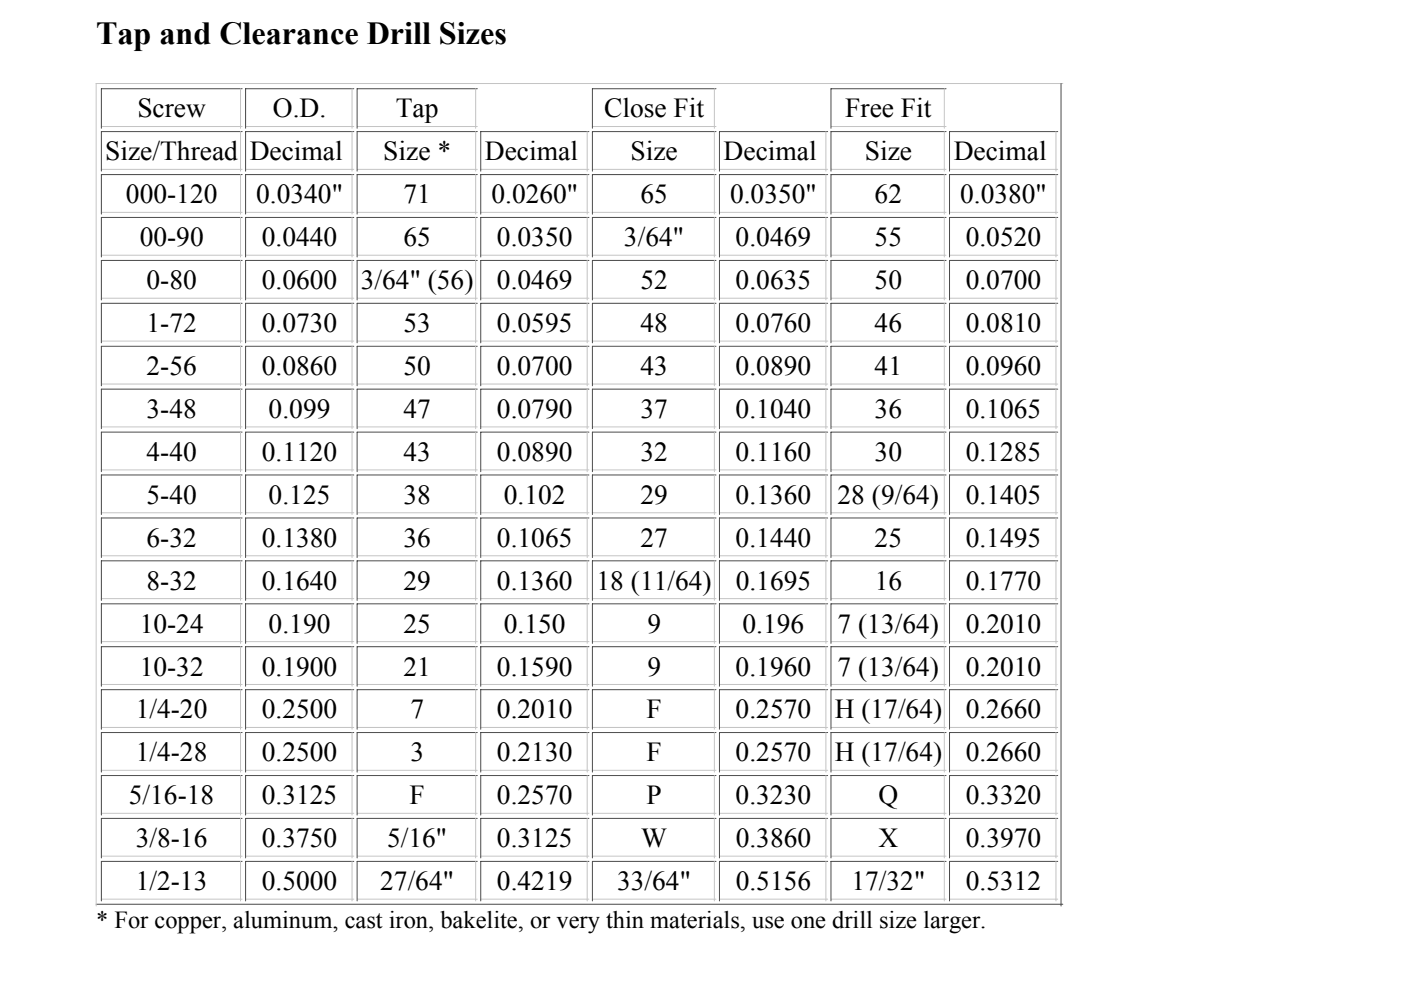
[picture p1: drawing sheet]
<svg xmlns="http://www.w3.org/2000/svg" width="216mm" height="152mm" viewBox="0 0 216 152" stroke-linecap="round" stroke-linejoin="round" font-family="sans-serif">
<defs><g id="words">
<text font-size="5" x="14.8" y="6.7">Tap and Clearance Drill Sizes</text>
<g font-size="4.2">
<text x="21.2" y="18.1">Screw</text>
<text x="42.1" y="18.1">O.D.</text>
<text x="61" y="18.1">Tap</text>
<text x="93.1" y="18.1">Close Fit</text>
<text x="130.3" y="18.1">Free Fit</text>
<text x="16.2" y="24.7">Size/Thread Decimal</text>
<text x="59.1" y="24.7">Size *</text>
<text x="74.7" y="24.7">Decimal</text>
<text x="97.2" y="24.7">Size</text>
<text x="111.5" y="24.7">Decimal</text>
<text x="133.3" y="24.7">Size</text>
<text x="147" y="24.7">Decimal</text>
<text x="19.4" y="31.3">000-120</text>
<text x="39.5" y="31.3">0.0340&quot;</text>
<text x="62.2" y="31.3">71</text>
<text x="75.7" y="31.3">0.0260&quot;</text>
<text x="98.7" y="31.3">65</text>
<text x="112.5" y="31.3">0.0350&quot;</text>
<text x="134.8" y="31.3">62</text>
<text x="148" y="31.3">0.0380&quot;</text>
<text x="21.5" y="38">00-90</text>
<text x="40.3" y="38">0.0440</text>
<text x="62.2" y="38">65</text>
<text x="76.6" y="38">0.0350</text>
<text x="96.2" y="38">3/64&quot;</text>
<text x="113.4" y="38">0.0469</text>
<text x="134.8" y="38">55</text>
<text x="148.8" y="38">0.0520</text>
<text x="22.6" y="44.6">0-80</text>
<text x="40.3" y="44.6">0.0600</text>
<text x="55.6" y="44.6">3/64&quot; (56)</text>
<text x="76.6" y="44.6">0.0469</text>
<text x="98.7" y="44.6">52</text>
<text x="113.4" y="44.6">0.0635</text>
<text x="134.8" y="44.6">50</text>
<text x="148.8" y="44.6">0.0700</text>
<text x="22.6" y="51.2">1-72</text>
<text x="40.3" y="51.2">0.0730</text>
<text x="62.2" y="51.2">53</text>
<text x="76.6" y="51.2">0.0595</text>
<text x="98.7" y="51.2">48</text>
<text x="113.4" y="51.2">0.0760</text>
<text x="134.8" y="51.2">46</text>
<text x="148.8" y="51.2">0.0810</text>
<text x="22.6" y="57.8">2-56</text>
<text x="40.3" y="57.8">0.0860</text>
<text x="62.2" y="57.8">50</text>
<text x="76.6" y="57.8">0.0700</text>
<text x="98.7" y="57.8">43</text>
<text x="113.4" y="57.8">0.0890</text>
<text x="134.8" y="57.8">41</text>
<text x="148.8" y="57.8">0.0960</text>
<text x="22.6" y="64.4">3-48</text>
<text x="41.4" y="64.4">0.099</text>
<text x="62.2" y="64.4">47</text>
<text x="76.6" y="64.4">0.0790</text>
<text x="98.7" y="64.4">37</text>
<text x="113.4" y="64.4">0.1040</text>
<text x="134.8" y="64.4">36</text>
<text x="148.8" y="64.4">0.1065</text>
<text x="22.6" y="71">4-40</text>
<text x="40.3" y="71">0.1120</text>
<text x="62.2" y="71">43</text>
<text x="76.6" y="71">0.0890</text>
<text x="98.7" y="71">32</text>
<text x="113.4" y="71">0.1160</text>
<text x="134.8" y="71">30</text>
<text x="148.8" y="71">0.1285</text>
<text x="22.6" y="77.6">5-40</text>
<text x="41.4" y="77.6">0.125</text>
<text x="62.2" y="77.6">38</text>
<text x="77.6" y="77.6">0.102</text>
<text x="98.7" y="77.6">29</text>
<text x="113.4" y="77.6">0.1360</text>
<text x="129.1" y="77.6">28 (9/64)</text>
<text x="148.8" y="77.6">0.1405</text>
<text x="22.6" y="84.2">6-32</text>
<text x="40.3" y="84.2">0.1380</text>
<text x="62.2" y="84.2">36</text>
<text x="76.6" y="84.2">0.1065</text>
<text x="98.7" y="84.2">27</text>
<text x="113.4" y="84.2">0.1440</text>
<text x="134.8" y="84.2">25</text>
<text x="148.8" y="84.2">0.1495</text>
<text x="22.6" y="90.9">8-32</text>
<text x="40.3" y="90.9">0.1640</text>
<text x="62.2" y="90.9">29</text>
<text x="76.6" y="90.9">0.1360</text>
<text x="91.9" y="90.9">18 (11/64)</text>
<text x="113.4" y="90.9">0.1695</text>
<text x="134.8" y="90.9">16</text>
<text x="148.8" y="90.9">0.1770</text>
<text x="21.5" y="97.5">10-24</text>
<text x="41.4" y="97.5">0.190</text>
<text x="62.2" y="97.5">25</text>
<text x="77.6" y="97.5">0.150</text>
<text x="99.8" y="97.5">9</text>
<text x="114.4" y="97.5">0.196</text>
<text x="129.1" y="97.5">7 (13/64)</text>
<text x="148.8" y="97.5">0.2010</text>
<text x="21.5" y="104.1">10-32</text>
<text x="40.3" y="104.1">0.1900</text>
<text x="62.2" y="104.1">21</text>
<text x="76.6" y="104.1">0.1590</text>
<text x="99.8" y="104.1">9</text>
<text x="113.4" y="104.1">0.1960</text>
<text x="129.1" y="104.1">7 (13/64)</text>
<text x="148.8" y="104.1">0.2010</text>
<text x="20.9" y="110.7">1/4-20</text>
<text x="40.3" y="110.7">0.2500</text>
<text x="63.2" y="110.7">7</text>
<text x="76.6" y="110.7">0.2010</text>
<text x="99.6" y="110.7">F</text>
<text x="113.4" y="110.7">0.2570</text>
<text x="128.6" y="110.7">H (17/64)</text>
<text x="148.8" y="110.7">0.2660</text>
<text x="20.9" y="117.3">1/4-28</text>
<text x="40.3" y="117.3">0.2500</text>
<text x="63.2" y="117.3">3</text>
<text x="76.6" y="117.3">0.2130</text>
<text x="99.6" y="117.3">F</text>
<text x="113.4" y="117.3">0.2570</text>
<text x="128.6" y="117.3">H (17/64)</text>
<text x="148.8" y="117.3">0.2660</text>
<text x="19.9" y="123.9">5/16-18</text>
<text x="40.3" y="123.9">0.3125</text>
<text x="63.1" y="123.9">F</text>
<text x="76.6" y="123.9">0.2570</text>
<text x="99.6" y="123.9">P</text>
<text x="113.4" y="123.9">0.3230</text>
<text x="135.4" y="123.9">Q</text>
<text x="148.8" y="123.9">0.3320</text>
<text x="20.9" y="130.6">3/8-16</text>
<text x="40.3" y="130.6">0.3750</text>
<text x="59.6" y="130.6">5/16&quot;</text>
<text x="76.6" y="130.6">0.3125</text>
<text x="98.8" y="130.6">W</text>
<text x="113.4" y="130.6">0.3860</text>
<text x="135.4" y="130.6">X</text>
<text x="148.8" y="130.6">0.3970</text>
<text x="20.9" y="137.2">1/2-13</text>
<text x="40.3" y="137.2">0.5000</text>
<text x="58.6" y="137.2">27/64&quot;</text>
<text x="76.6" y="137.2">0.4219</text>
<text x="95.1" y="137.2">33/64&quot;</text>
<text x="113.4" y="137.2">0.5156</text>
<text x="131.2" y="137.2">17/32&quot;</text>
<text x="148.8" y="137.2">0.5312</text>
</g>
<text font-size="3.8" x="14.8" y="143.1">* For copper, aluminum, cast iron, bakelite, or very thin materials, use one drill size larger.</text>
</g></defs>
<g fill="none" stroke="#4a4a4a" stroke-width=".15">
<path d="M37.3 13.7h-21.7v6.1M54.5 13.7h-16.7v6.1M73.6 13.7h-18.6v6.1M110.3 13.7h-19v6.1M145.8 13.7h-17.7v6.1M163.5 12.9v126.7M37.3 20.3h-21.7v6.1M37.3 26.9h-21.7v6.1M37.3 33.5h-21.7v6.1M54.5 20.3h-16.7v6.1M54.5 26.9h-16.7v6.1M54.5 33.5h-16.7v6.1"/>
<path d="M73.6 20.3h-18.6v6.1M73.6 26.9h-18.6v6.1M73.6 33.5h-18.6v6.1M90.8 20.3h-16.7v6.1M90.8 26.9h-16.7v6.1M90.8 33.5h-16.7v6.1M110.3 20.3h-19v6.1M110.3 26.9h-19v6.1M110.3 33.5h-19v6.1M127.6 20.3h-16.7v6.1M127.6 26.9h-16.7v6.1M127.6 33.5h-16.7v6.1"/>
<path d="M145.8 20.3h-17.7v6.1M145.8 26.9h-17.7v6.1M145.8 33.5h-17.7v6.1M163 20.3h-16.7v6.1M163 26.9h-16.7v6.1M163 33.5h-16.7v6.1M37.3 40.1h-21.7v6.1M37.3 46.7h-21.7v6.1M37.3 53.4h-21.7v6.1M37.3 60h-21.7v6.1M54.5 40.1h-16.7v6.1M54.5 46.7h-16.7v6.1"/>
<path d="M54.5 53.4h-16.7v6.1M54.5 60h-16.7v6.1M73.6 40.1h-18.6v6.1M73.6 46.7h-18.6v6.1M73.6 53.4h-18.6v6.1M73.6 60h-18.6v6.1M90.8 40.1h-16.7v6.1M90.8 46.7h-16.7v6.1M90.8 53.4h-16.7v6.1M90.8 60h-16.7v6.1M110.3 40.1h-19v6.1M110.3 46.7h-19v6.1"/>
<path d="M110.3 53.4h-19v6.1M110.3 60h-19v6.1M127.6 40.1h-16.7v6.1M127.6 46.7h-16.7v6.1M127.6 53.4h-16.7v6.1M127.6 60h-16.7v6.1M145.8 40.1h-17.7v6.1M145.8 46.7h-17.7v6.1M145.8 53.4h-17.7v6.1M145.8 60h-17.7v6.1M163 40.1h-16.7v6.1M163 46.7h-16.7v6.1"/>
<path d="M163 53.4h-16.7v6.1M163 60h-16.7v6.1M37.3 66.6h-21.7v6.1M37.3 73.2h-21.7v6.1M37.3 79.8h-21.7v6.1M54.5 66.6h-16.7v6.1M54.5 73.2h-16.7v6.1M54.5 79.8h-16.7v6.1M73.6 66.6h-18.6v6.1M73.6 73.2h-18.6v6.1M73.6 79.8h-18.6v6.1M90.8 66.6h-16.7v6.1"/>
<path d="M90.8 73.2h-16.7v6.1M90.8 79.8h-16.7v6.1M110.3 66.6h-19v6.1M110.3 73.2h-19v6.1M110.3 79.8h-19v6.1M127.6 66.6h-16.7v6.1M127.6 73.2h-16.7v6.1M127.6 79.8h-16.7v6.1M145.8 66.6h-17.7v6.1M145.8 73.2h-17.7v6.1M145.8 79.8h-17.7v6.1M163 66.6h-16.7v6.1"/>
<path d="M163 73.2h-16.7v6.1M163 79.8h-16.7v6.1M37.3 86.4h-21.7v6.1M37.3 93h-21.7v6.1M37.3 99.7h-21.7v6M54.5 86.4h-16.7v6.1M54.5 93h-16.7v6.1M54.5 99.7h-16.7v6M73.6 86.4h-18.6v6.1M73.6 93h-18.6v6.1M73.6 99.7h-18.6v6M90.8 86.4h-16.7v6.1"/>
<path d="M90.8 93h-16.7v6.1M90.8 99.7h-16.7v6M110.3 86.4h-19v6.1M110.3 93h-19v6.1M110.3 99.7h-19v6M127.6 86.4h-16.7v6.1M127.6 93h-16.7v6.1M127.6 99.7h-16.7v6M145.8 86.4h-17.7v6.1M145.8 93h-17.7v6.1M145.8 99.7h-17.7v6M163 86.4h-16.7v6.1"/>
<path d="M163 93h-16.7v6.1M163 99.7h-16.7v6M37.3 106.3h-21.7v6.1M37.3 112.9h-21.7v6.1M37.3 119.5h-21.7v6.1M54.5 106.3h-16.7v6.1M54.5 112.9h-16.7v6.1M54.5 119.5h-16.7v6.1M73.6 106.3h-18.6v6.1M73.6 112.9h-18.6v6.1M73.6 119.5h-18.6v6.1M90.8 106.3h-16.7v6.1"/>
<path d="M90.8 112.9h-16.7v6.1M90.8 119.5h-16.7v6.1M110.3 106.3h-19v6.1M110.3 112.9h-19v6.1M110.3 119.5h-19v6.1M127.6 106.3h-16.7v6.1M127.6 112.9h-16.7v6.1M127.6 119.5h-16.7v6.1M145.8 106.3h-17.7v6.1M145.8 112.9h-17.7v6.1M145.8 119.5h-17.7v6.1M163 106.3h-16.7v6.1"/>
<path d="M163 112.9h-16.7v6.1M163 119.5h-16.7v6.1M14.8 139.3h149M37.3 126.1h-21.7v6.1M37.3 132.7h-21.7v6.1M54.5 126.1h-16.7v6.1M54.5 132.7h-16.7v6.1M73.6 126.1h-18.6v6.1M73.6 132.7h-18.6v6.1M90.8 126.1h-16.7v6.1M90.8 132.7h-16.7v6.1M110.3 126.1h-19v6.1"/>
<path d="M110.3 132.7h-19v6.1M127.6 126.1h-16.7v6.1M127.6 132.7h-16.7v6.1M145.8 126.1h-17.7v6.1M145.8 132.7h-17.7v6.1M163 126.1h-16.7v6.1M163 132.7h-16.7v6.1"/>
</g>
<g fill="none" stroke="#c4c4c4" stroke-width=".15">
<path d="M15.6 19.5h21.7M37.1 13.7v6.1M37.8 19.5h16.7M54.3 13.7v6.1M55 19.5h18.6M73.3 13.7v6.1M91.3 19.5h19M110.1 13.7v6.1M128.1 19.5h17.7M145.5 13.7v6.1M163.8 12.9h-149v126.7M15.6 26.1h21.7"/>
<path d="M15.6 32.7h21.7M15.6 39.3h21.7M37.1 20.3v6.1M37.1 26.9v6.1M37.1 33.5v6.1M37.8 26.1h16.7M37.8 32.7h16.7M37.8 39.3h16.7M54.3 20.3v6.1M54.3 26.9v6.1M54.3 33.5v6.1M55 26.1h18.6"/>
<path d="M55 32.7h18.6M55 39.3h18.6M73.3 20.3v6.1M73.3 26.9v6.1M73.3 33.5v6.1M74.1 26.1h16.7M74.1 32.7h16.7M74.1 39.3h16.7M90.5 20.3v6.1M90.5 26.9v6.1M90.5 33.5v6.1M91.3 26.1h19"/>
<path d="M91.3 32.7h19M91.3 39.3h19M110.1 20.3v6.1M110.1 26.9v6.1M110.1 33.5v6.1M110.9 26.1h16.7M110.9 32.7h16.7M110.9 39.3h16.7M127.3 20.3v6.1M127.3 26.9v6.1M127.3 33.5v6.1M128.1 26.1h17.7"/>
<path d="M128.1 32.7h17.7M128.1 39.3h17.7M145.5 20.3v6.1M145.5 26.9v6.1M145.5 33.5v6.1M146.3 26.1h16.7M146.3 32.7h16.7M146.3 39.3h16.7M162.7 20.3v6.1M162.7 26.9v6.1M162.7 33.5v6.1M15.6 46h21.7"/>
<path d="M15.6 52.6h21.7M15.6 59.2h21.7M37.1 40.1v6.1M37.1 46.7v6.1M37.1 53.4v6.1M37.1 60v6.1M37.8 46h16.7M37.8 52.6h16.7M37.8 59.2h16.7M54.3 40.1v6.1M54.3 46.7v6.1M54.3 53.4v6.1"/>
<path d="M54.3 60v6.1M55 46h18.6M55 52.6h18.6M55 59.2h18.6M73.3 40.1v6.1M73.3 46.7v6.1M73.3 53.4v6.1M73.3 60v6.1M74.1 46h16.7M74.1 52.6h16.7M74.1 59.2h16.7M90.5 40.1v6.1"/>
<path d="M90.5 46.7v6.1M90.5 53.4v6.1M90.5 60v6.1M91.3 46h19M91.3 52.6h19M91.3 59.2h19M110.1 40.1v6.1M110.1 46.7v6.1M110.1 53.4v6.1M110.1 60v6.1M110.9 46h16.7M110.9 52.6h16.7"/>
<path d="M110.9 59.2h16.7M127.3 40.1v6.1M127.3 46.7v6.1M127.3 53.4v6.1M127.3 60v6.1M128.1 46h17.7M128.1 52.6h17.7M128.1 59.2h17.7M145.5 40.1v6.1M145.5 46.7v6.1M145.5 53.4v6.1M145.5 60v6.1"/>
<path d="M146.3 46h16.7M146.3 52.6h16.7M146.3 59.2h16.7M162.7 40.1v6.1M162.7 46.7v6.1M162.7 53.4v6.1M162.7 60v6.1M15.6 65.8h21.7M15.6 72.4h21.7M15.6 79h21.7M37.1 66.6v6.1M37.1 73.2v6.1"/>
<path d="M37.1 79.8v6.1M37.8 65.8h16.7M37.8 72.4h16.7M37.8 79h16.7M54.3 66.6v6.1M54.3 73.2v6.1M54.3 79.8v6.1M55 65.8h18.6M55 72.4h18.6M55 79h18.6M73.3 66.6v6.1M73.3 73.2v6.1"/>
<path d="M73.3 79.8v6.1M74.1 65.8h16.7M74.1 72.4h16.7M74.1 79h16.7M90.5 66.6v6.1M90.5 73.2v6.1M90.5 79.8v6.1M91.3 65.8h19M91.3 72.4h19M91.3 79h19M110.1 66.6v6.1M110.1 73.2v6.1"/>
<path d="M110.1 79.8v6.1M110.9 65.8h16.7M110.9 72.4h16.7M110.9 79h16.7M127.3 66.6v6.1M127.3 73.2v6.1M127.3 79.8v6.1M128.1 65.8h17.7M128.1 72.4h17.7M128.1 79h17.7M145.5 66.6v6.1M145.5 73.2v6.1"/>
<path d="M145.5 79.8v6.1M146.3 65.8h16.7M146.3 72.4h16.7M146.3 79h16.7M162.7 66.6v6.1M162.7 73.2v6.1M162.7 79.8v6.1M15.6 85.6h21.7M15.6 92.2h21.7M15.6 98.9h21.7M37.1 86.4v6.1M37.1 93v6.1"/>
<path d="M37.1 99.7v6M37.8 85.6h16.7M37.8 92.2h16.7M37.8 98.9h16.7M54.3 86.4v6.1M54.3 93v6.1M54.3 99.7v6M55 85.6h18.6M55 92.2h18.6M55 98.9h18.6M73.3 86.4v6.1M73.3 93v6.1"/>
<path d="M73.3 99.7v6M74.1 85.6h16.7M74.1 92.2h16.7M74.1 98.9h16.7M90.5 86.4v6.1M90.5 93v6.1M90.5 99.7v6M91.3 85.6h19M91.3 92.2h19M91.3 98.9h19M110.1 86.4v6.1M110.1 93v6.1"/>
<path d="M110.1 99.7v6M110.9 85.6h16.7M110.9 92.2h16.7M110.9 98.9h16.7M127.3 86.4v6.1M127.3 93v6.1M127.3 99.7v6M128.1 85.6h17.7M128.1 92.2h17.7M128.1 98.9h17.7M145.5 86.4v6.1M145.5 93v6.1"/>
<path d="M145.5 99.7v6M146.3 85.6h16.7M146.3 92.2h16.7M146.3 98.9h16.7M162.7 86.4v6.1M162.7 93v6.1M162.7 99.7v6M15.6 105.5h21.7M15.6 112.1h21.7M15.6 118.7h21.7M37.1 106.3v6.1M37.1 112.9v6.1"/>
<path d="M37.1 119.5v6.1M37.8 105.5h16.7M37.8 112.1h16.7M37.8 118.7h16.7M54.3 106.3v6.1M54.3 112.9v6.1M54.3 119.5v6.1M55 105.5h18.6M55 112.1h18.6M55 118.7h18.6M73.3 106.3v6.1M73.3 112.9v6.1"/>
<path d="M73.3 119.5v6.1M74.1 105.5h16.7M74.1 112.1h16.7M74.1 118.7h16.7M90.5 106.3v6.1M90.5 112.9v6.1M90.5 119.5v6.1M91.3 105.5h19M91.3 112.1h19M91.3 118.7h19M110.1 106.3v6.1M110.1 112.9v6.1"/>
<path d="M110.1 119.5v6.1M110.9 105.5h16.7M110.9 112.1h16.7M110.9 118.7h16.7M127.3 106.3v6.1M127.3 112.9v6.1M127.3 119.5v6.1M128.1 105.5h17.7M128.1 112.1h17.7M128.1 118.7h17.7M145.5 106.3v6.1M145.5 112.9v6.1"/>
<path d="M145.5 119.5v6.1M146.3 105.5h16.7M146.3 112.1h16.7M146.3 118.7h16.7M162.7 106.3v6.1M162.7 112.9v6.1M162.7 119.5v6.1M15.6 125.3h21.7M15.6 131.9h21.7M15.6 138.6h21.7M37.1 126.1v6.1M37.1 132.7v6.1"/>
<path d="M37.8 125.3h16.7M37.8 131.9h16.7M37.8 138.6h16.7M54.3 126.1v6.1M54.3 132.7v6.1M55 125.3h18.6M55 131.9h18.6M55 138.6h18.6M73.3 126.1v6.1M73.3 132.7v6.1M74.1 125.3h16.7M74.1 131.9h16.7"/>
<path d="M74.1 138.6h16.7M90.5 126.1v6.1M90.5 132.7v6.1M91.3 125.3h19M91.3 131.9h19M91.3 138.6h19M110.1 126.1v6.1M110.1 132.7v6.1M110.9 125.3h16.7M110.9 131.9h16.7M110.9 138.6h16.7M127.3 126.1v6.1"/>
<path d="M127.3 132.7v6.1M128.1 125.3h17.7M128.1 131.9h17.7M128.1 138.6h17.7M145.5 126.1v6.1M145.5 132.7v6.1M146.3 125.3h16.7M146.3 131.9h16.7M146.3 138.6h16.7M162.7 126.1v6.1M162.7 132.7v6.1"/>
</g>
<use href="#words"/>
</svg>
